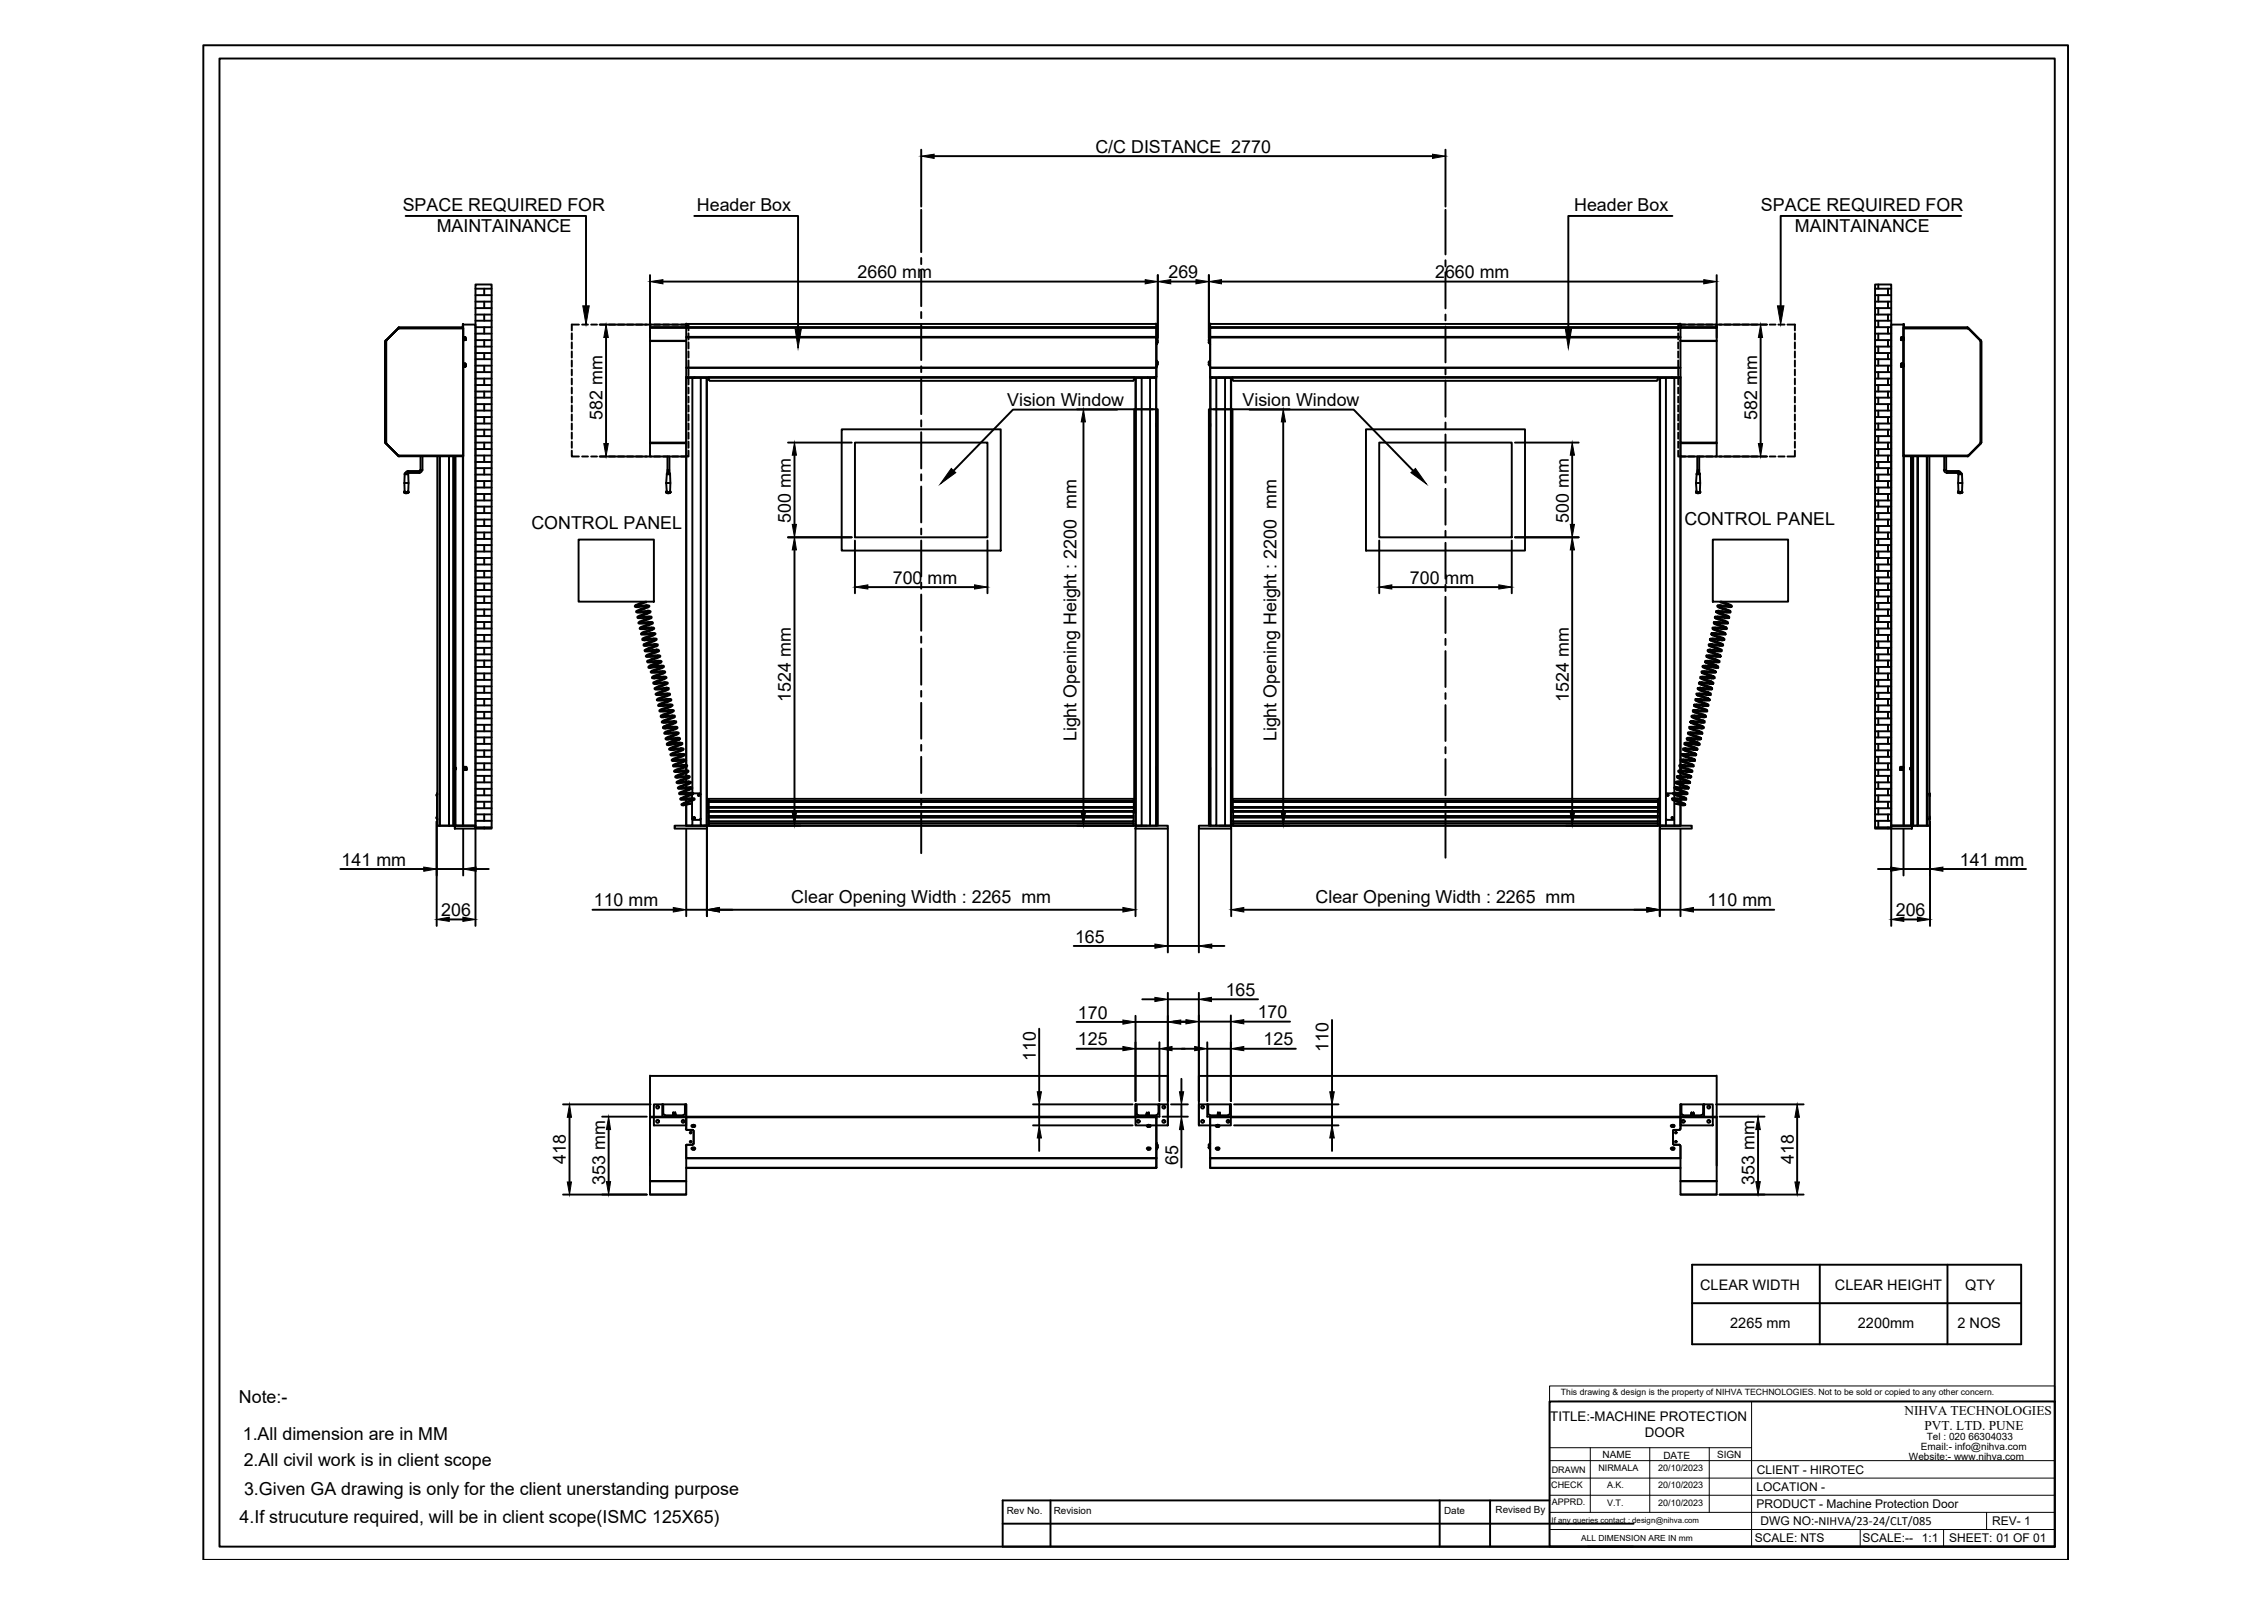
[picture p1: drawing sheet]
<svg xmlns="http://www.w3.org/2000/svg" width="297mm" height="210mm" viewBox="0 0 297 210" stroke-linecap="round" stroke-linejoin="round" font-family="sans-serif">
<defs><g id="words">
<g font-size="2.3">
<text x="143.5" y="20">C/C DISTANCE 2770</text>
<text x="52.7" y="27.6">SPACE REQUIRED FOR</text>
<text x="91.3" y="27.6">Header Box</text>
<text x="206.2" y="27.6">Header Box</text>
<text x="230.6" y="27.6">SPACE REQUIRED FOR</text>
<text x="57.2" y="30.4">MAINTAINANCE</text>
<text x="235.1" y="30.4">MAINTAINANCE</text>
<text x="112.3" y="36.4">2660 mm</text>
<text x="153" y="36.4">269</text>
<text x="188" y="36.4">2660 mm</text>
<text x="131.9" y="53.2">Vision Window</text>
<text x="162.7" y="53.2">Vision Window</text>
<text x="78.9" y="55" transform="rotate(-90 78.9 55)">582 mm</text>
<text x="230.1" y="55" transform="rotate(-90 230.1 55)">582 mm</text>
<text x="69.6" y="69.3">CONTROL PANEL</text>
<text x="103.6" y="68.5" transform="rotate(-90 103.6 68.5)">500 mm</text>
<text x="205.5" y="68.5" transform="rotate(-90 205.5 68.5)">500 mm</text>
<text x="220.6" y="68.7">CONTROL PANEL</text>
<text x="116.9" y="76.4">700 mm</text>
<text x="184.7" y="76.4">700 mm</text>
<text x="103.6" y="91.9" transform="rotate(-90 103.6 91.9)">1524 mm</text>
<text x="205.5" y="91.9" transform="rotate(-90 205.5 91.9)">1524 mm</text>
<text x="141" y="97.1" transform="rotate(-90 141 97.1)">Light Opening Height : 2200 mm</text>
<text x="167.2" y="97.1" transform="rotate(-90 167.2 97.1)">Light Opening Height : 2200 mm</text>
<text x="44.7" y="113.4">141 mm</text>
<text x="256.7" y="113.4">141 mm</text>
<text x="57.8" y="119.9">206</text>
<text x="77.8" y="118.7">110 mm</text>
<text x="103.6" y="118.2">Clear Opening Width : 2265 mm</text>
<text x="172.3" y="118.2">Clear Opening Width : 2265 mm</text>
<text x="223.6" y="118.7">110 mm</text>
<text x="248.3" y="119.9">206</text>
<text x="140.8" y="123.4">165</text>
<text x="160.5" y="130.4">165</text>
<text x="141.2" y="136.9">125</text>
<text x="141.2" y="133.4">170</text>
<text x="164.7" y="133.3">170</text>
<text x="165.5" y="136.9">125</text>
<text x="174" y="137.8" transform="rotate(-90 174 137.8)">110</text>
<text x="135.7" y="138.9" transform="rotate(-90 135.7 138.9)">110</text>
<text x="74.1" y="152.4" transform="rotate(-90 74.1 152.4)">418</text>
<text x="79.2" y="155.2" transform="rotate(-90 79.2 155.2)">353 mm</text>
<text x="154.3" y="152.5" transform="rotate(-90 154.3 152.5)">65</text>
<text x="229.8" y="155.2" transform="rotate(-90 229.8 155.2)">353 mm</text>
<text x="234.9" y="152.4" transform="rotate(-90 234.9 152.4)">418</text>
<text x="31.3" y="183.8">Note:-</text>
<text x="31.8" y="188.6">1.All dimension are in MM</text>
<text x="31.9" y="192">2.All civil work is in client scope</text>
<text x="32" y="195.7">3.Given GA drawing is only for the client unerstanding purpose</text>
<text x="31.4" y="199.4">4.If strucuture required, will be in client scope(ISMC 125X65)</text>
</g>
<g font-size="1.9">
<text x="222.7" y="168.9">CLEAR WIDTH</text>
<text x="226.6" y="173.9">2265 mm</text>
<text x="240.3" y="168.9">CLEAR HEIGHT</text>
<text x="243.3" y="173.9">2200mm</text>
<text x="256.4" y="173.9">2 NOS</text>
<text x="257.4" y="168.9">QTY</text>
</g>
<g font-size="1.7">
<text x="249.4" y="185.3">NIHVA TECHNOLOGIES</text>
<text x="203" y="186.1">TITLE:-MACHINE PROTECTION</text>
<text x="215.4" y="188.1">DOOR</text>
<text x="252" y="187.3">PVT. LTD. PUNE</text>
</g>
<g font-size="1.6">
<text x="230" y="197.4">PRODUCT - Machine Protection Door</text>
<text x="230" y="195.2">LOCATION -</text>
<text x="230.1" y="193">CLIENT - HIROTEC</text>
<text x="229.8" y="201.9">SCALE: NTS</text>
<text x="230.6" y="199.7">DWG NO:-NIHVA/23-24/CLT/085</text>
<text x="243.9" y="201.9">SCALE:--</text>
<text x="251.7" y="201.9">1:1</text>
<text x="255.3" y="201.9">SHEET: 01 OF 01</text>
<text x="260.9" y="199.7">REV- 1</text>
</g>
<g font-size="1.3">
<text x="209.9" y="191">NAME</text>
<text x="217.8" y="191">DATE</text>
<text x="224.9" y="190.9">SIGN</text>
<text x="250" y="191.1">Website:- www.nihva.com</text>
<text x="251.6" y="189.9">Email:- info@nihva.com</text>
<text x="252.3" y="188.6">Tel : 020 66304033</text>
<text x="131.9" y="198.3">Rev No.</text>
<text x="138" y="198.3">Revision</text>
<text x="189.1" y="198.3">Date</text>
<text x="195.9" y="198.2">Revised By</text>
</g>
<g font-size="1.2">
<text x="203.2" y="194.9">CHECK</text>
<text x="203.2" y="192.9">DRAWN</text>
<text x="203.2" y="197.1">APPRD.</text>
<text x="209.3" y="192.6">NIRMALA</text>
<text x="210.5" y="194.9">A.K.</text>
<text x="210.5" y="197.1">V.T.</text>
<text x="217.2" y="192.6">20/10/2023</text>
<text x="217.2" y="194.9">20/10/2023</text>
<text x="217.2" y="197.1">20/10/2023</text>
</g>
<g font-size="1.1">
<text x="204.4" y="182.7">This drawing &amp; design is the property of NIHVA TECHNOLOGIES. Not to be sold or copied to any other concern.</text>
<text x="207.1" y="201.8">ALL DIMENSION ARE IN mm</text>
</g>
<text font-size="1" x="203.2" y="199.5">If any queries contact : design@nihva.com</text>
</g></defs>
<!-- layer: 0 -->
<g fill="none" stroke="#000" stroke-width=".25">
<path d="M26.6 5.9h244.2v198.4h-244.2zM28.7 7.7h240.4v194.8h-240.4zM120.7 19.6v7.5M189.3 19.6v7.5M53.1 28.3h23.7v11.7M62.3 37.3h2.1v71.2h-2.1zM62.3 37.8h2.1M62.3 38.7h2.1M62.3 39.5h2.1M63.4 37.8v.9M63.4 39.5v.8M85.1 36v8.2"/>
<path d="M86.8 36.9h63.2M90.9 28.3h13.6v14.8M120.7 27.5v5.5M120.7 33.8v.8M120.7 35.3v4.8M122.3 20.4h65.3M151.6 36v8.3M153.3 36.9h3.3M158.3 36v8.3M160 36.9h63.1M189.3 27.5v5.8M189.3 34.1v.8"/>
<path d="M189.3 35.6v4.8M219 28.3h-13.6v14.8M224.8 36v8.2M245.6 37.3h2.1v71.2h-2.1zM245.6 37.8h2.1M245.6 38.7h2.1M245.6 39.5h2.1M246 37.3v.5M246 38.7v.8M247.3 37.8v.9M247.3 39.5v.8M256.8 28.3h-23.6v11.7"/>
<path d="M50.5 44.7v13.3zM50.5 57.9v.1M50.5 44.6h.1M50.5 44.7l1.7-1.8h8.5v16.8h-8.5l-1.7-1.7zM50.5 44.6l1.7-1.7zM50.5 58l1.7 1.8zM50.5 58h.1M50.5 44.7h.1M52.2 42.9h.1M52.2 43v-.1l-1.7 1.8h.1v13.3h-.1l1.7 1.7v-.1h8.5v-16.6M52.2 59.6v.1h8.5v-.1M52.2 43h.1"/>
<path d="M52.2 42.9v.1M55.1 59.7v1.9h.2v-1.9M57.3 59.7l-.1 44.3 .1-.1M57.6 59.7v48.4h1.2v-48.4M57.6 59.7v48.4M59.4 59.7v48.4zM59.5 59.7v48.4M59.6 59.7v40.8M60.6 42.9l.1 .1h-8.5M60.6 42.8h.1M60.6 42.9h-8.4h8.4M60.6 42.9h.1"/>
<path d="M60.6 42.5h.1M60.6 42.5l.1 .3zM60.6 59.7v48.4M60.6 42.8v.1M60.7 44.5h.1M60.7 44.3h.1M60.7 48h.1M60.7 47.8h.1M60.7 42.9l-.1 65.2M60.7 44.3v.2M60.7 44.3v.2v-.2M60.7 47.8v.2v-.2"/>
<path d="M60.7 47.8v.2M60.7 42.5h1.6v65.6h-5v-4.1M60.7 44.5v-.2v.2M60.7 44.5v-.2l.1 .2M60.7 44.3l.1 .2v-.2M60.8 44.5h.1M60.8 44.3h.1M60.8 48h.1M60.8 47.8h.1M60.8 47.8h-.1M60.8 44.3v.2v-.2M60.8 47.8l-.1 .2"/>
<path d="M60.8 47.8v.2M60.8 44.3v.2M60.9 44.5h.1M60.9 44.3h.1M60.9 48h.1M60.9 47.8h.1M60.9 44.3v.2M60.9 44.5v-.2v.2M60.9 44.3l-.1 .2M60.9 47.8v.2M60.9 47.8l-.1 .2M60.9 47.8l.1 .1"/>
<path d="M60.9 44.3l.1 .2M60.9 48v-.2l.1 .2M61 44.5h.1M61 44.3v.2M61 44.3h.1M61 48h.1M61 47.8h.1M61 47.8v.2M61 47.8v.1M61 48v-.2v.2M61 48h-.1M62.3 58h2.1"/>
<path d="M62.3 44.5h2.1M62.3 40.3h2.1M62.3 41.2h2.1M62.3 42h2.1M62.3 42.8h2.1M62.3 43.7h2.1M62.3 45.4h2.1M62.3 46.2h2.1M62.3 47h2.1M62.3 47.9h2.1M62.3 48.7h2.1M62.3 49.6h2.1"/>
<path d="M62.3 50.4h2.1M62.3 51.3h2.1M62.3 52.1h2.1M62.3 52.9h2.1M62.3 53.8h2.1M62.3 54.6h2.1M62.3 55.5h2.1M62.3 56.3h2.1M62.3 57.1h2.1M62.3 58.8h2.1M62.3 59.6h2.1M63.4 41.2v.8"/>
<path d="M63.4 42.8v.9M63.4 44.5v.9M63.4 46.2v.8M63.4 47.9v.8M63.4 49.6v.8M63.4 51.3v.8M63.4 52.9v.9M63.4 54.6v.9M63.4 56.3v.8M63.4 58v.8M63.4 59.6v.9M74.9 59v.8h.9"/>
<path d="M74.9 43.6v.9M74.9 44.8v.8M74.9 46v.8M74.9 47.2v.8M74.9 48.4v.7M74.9 49.6v.7M74.9 50.8v.7M74.9 51.9v.8M74.9 53.1v.8M74.9 54.3v.8M74.9 55.5v.8M74.9 56.6v.8"/>
<path d="M74.9 57.8v.8M75.8 42.5h-.9v.8M76.2 59.8h.8M76.2 42.5h.8M77.4 59.8h.8M77.4 42.5h.8M78.5 59.8h6.8M78.5 42.5h6.8M79.4 44.2v13.9M85.1 42.9h66.3l.1 1.3M85.1 44.6l4.8 .1zM85.1 44.7v13.3h4.8v-13.3"/>
<path d="M85.1 58h4.8M85.1 44.6v-1.7h4.8v1.7M85.1 58v1.8h4.8v-1.8M85.1 42.8v-.3h4.8v.3l-4.8 .1M85.7 59.8h.7M85.7 42.5h.7M86.9 59.8h.7M86.9 42.5h.7M87.4 59.8v2.3M87.7 59.8v2.3M88.1 59.8h.7M88.1 42.5h.7"/>
<path d="M89.2 42.5h1v.8M89.9 59.8v48.3h60.7M89.9 49.5h.1M89.9 44.1h61.5v4h-61.5M89.9 44.2h61.6M89.9 42.5v.3M89.9 42.4h-.1M89.9 42.4h61.5M90 49.5l.1-.1v.1M90.2 59v.8h-1M90.2 43.6v.9M90.2 44.8v.8"/>
<path d="M90.2 46v.8M90.2 47.2v.8M90.2 48.4v.7M90.2 49.6v.7M90.2 50.8v.7M90.2 51.9v.8M90.2 53.1v.8M90.2 54.3v.8M90.2 55.5v.8M90.2 56.6v.8M90.2 57.8v.8M90.7 49.5h-.8v58.6h.8v-.8"/>
<path d="M91 49.4v.1M91.8 49.5h.7v58.6h-.7zM91.8 49.5h-1.1v54.5M92.5 49.5v58.6M92.8 49.4h55.7M92.8 49.4v.3l.1 .1M93 49.9h55.4M103.2 58h8.3M104.1 59.6v9.1M110.2 56.2h20.9v15.9h-20.9zM112 58h17.3v12.4h-17.3zM120.7 40.9v.8"/>
<path d="M120.7 42.5v4.7M120.7 48v.7M120.7 49.5v4.7M120.7 55v.8M120.7 56.6v4.7M141.1 53.6h9.9M141.9 55.2v51.2M146.3 53.6h-13.6l-7.8 8M148.5 49.7l-.1 .1M148.5 49.4v.3M148.7 53.6v52.8M148.8 49.5h.7v58.6h-.7z"/>
<path d="M148.8 49.5v58.6M149.5 49.5h1.1M150.3 49.4v.1M150.6 49.5h.8v58.6h-.8zM151.2 49.4v.1M151.3 49.4v.1M151.4 42.4h.1M151.4 55.5h.1M151.4 55.8h.1M151.4 48.1l-61.5 .1M151.4 42.9l-61.5-.1 61.5 .1 .1 .1M151.4 43l.1 1.1"/>
<path d="M151.4 53.6h.1M151.4 42.5v.3M151.5 47.2v.8M151.5 48.1l-.1 1.3h-61.5h61.5v58.7M151.5 44.2l-.1 3.9M151.5 48.2l-.1 1.1M151.5 49.3l-.1 .1M151.5 55.5v.3M151.5 44.3h.1M151.5 48h.1M151.5 47.3l.1 .2M151.5 44.4l.1 .2"/>
<path d="M151.5 47.8h.1M151.5 47.3h.1M151.5 45h.1M151.5 44.5h.1M151.5 44.3v.7M151.5 47.3v.5M151.5 44.3v.8M151.5 53.6v54.5M151.6 47.5h.1M151.6 44.6v.3l-.1 .1M151.6 47.5v.2M151.6 47.7l-.1 .1"/>
<path d="M158.3 47.7l.1 .1M158.3 44.8l.1 .2M158.3 47.5h.1M158.3 44.6v.2M158.3 47.5v.2M158.4 47.5h.1M158.4 47.3l-.1 .2M158.4 44.4l-.1 .2M158.5 47.8h.1M158.5 47.3h.1M158.5 45h.1M158.5 44.5h.1"/>
<path d="M158.5 44.3h.1M158.5 48h.1M158.5 44.3v.7M158.5 47.3v.5M158.5 44.3v.8M158.5 53.6v54.5M158.5 55.5h.1M158.5 55.8h.1M158.5 47.2v.8M158.5 44.2v3.9h61.6M158.5 48.1l61.6 .1M158.5 48.2v1.2h61.6h-61.6v.1"/>
<path d="M158.5 42.9l61.6-.1-61.6 .1v1.2M158.5 44.2h.1M158.5 44.2v4M158.5 44.1v.1M158.5 48.2v1.2M158.5 55.5v.3M158.5 42.5v.3M158.5 44.2h61.6M158.5 49.5h.8v58.6h-.8zM158.5 49.5v58.6M158.5 53.6h.1M158.6 42.4h-.1"/>
<path d="M158.6 42.4h61.4M158.7 49.4l-.1 .1M158.8 49.4v.1M159 53.6h9.9M159.3 49.5h1.1M159.6 49.4v.1M160.4 49.5h.8v58.6h-.8zM161.2 49.5v58.6M161.3 53.6l-.1 52.8M161.4 49.4h55.7M161.4 49.4v.3l.1 .1M161.5 49.9h55.5"/>
<path d="M163.7 53.6h13.6l7.8 8M168.1 55.2v51.2M178.9 56.2h20.8v15.9h-20.8zM180.6 58h17.4v12.4h-17.4zM189.3 41.2v.8M189.3 42.8v4.7M189.3 48.3v.7M189.3 49.8v4.8M189.3 55.3v.8M189.3 56.9v4.7M198.4 58h8.4M205.9 59.6v9.1"/>
<path d="M217.1 49.7l-.1 .1M217.1 49.4v.3M217.4 49.5h.8v58.6h-.8zM217.4 49.5v58.6M218.2 49.5h1.1v54.5M219 49.4v.1M219.3 49.5h.8v58.6h-.8v-.8M219.8 59v.8h.9M219.8 43.6v.9M219.8 44.8v.8M219.8 46v.8M219.8 47.2v.8"/>
<path d="M219.8 48.4v.7M219.8 49.6v.7M219.8 50.8v.7M219.8 51.9v.8M219.8 53.1v.8M219.8 54.3v.8M219.8 55.5v.8M219.8 56.6v.8M219.8 57.8v.8M219.8 49.4v.1M219.9 49.4l.1 .1M220 42.4h.1"/>
<path d="M220.1 59.8v48.3h-60.8M220.1 49.5h.1M220.1 44.1h-61.6v.1M220.1 44.6l4.7 .1zM220.1 44.7v13.3h4.7v-13.3M220.1 58h4.7M220.1 44.6v-1.7h4.7v1.7M220.1 58v1.8h4.7v-1.8M220.1 42.5v.3M220.7 42.5h-.9v.8M221.1 59.8h.8M221.1 42.5h.8"/>
<path d="M222.3 59.8v2.3M222.3 59.8h.8M222.3 42.5h.8M222.5 59.8v2.3M223.5 59.8h.8M223.5 42.5h.8M224.7 59.8h6.7M224.7 42.5h6.7M224.8 42.9h-66.3v1.2M224.8 42.8v-.3h-4.7v.3l4.7 .1M230.6 44.2v13.9M231.8 59.8h.7"/>
<path d="M231.8 42.5h.7M232.9 59.8h.8M232.9 42.5h.8M234.1 42.5h1v.8M235.1 59v.8h-1M235.1 43.6v.9M235.1 44.8v.8M235.1 46v.8M235.1 47.2v.8M235.1 48.4v.7M235.1 49.6v.7M235.1 50.8v.7"/>
<path d="M235.1 51.9v.8M235.1 53.1v.8M235.1 54.3v.8M235.1 55.5v.8M235.1 56.6v.8M235.1 57.8v.8M245.6 58h2.1M245.6 44.5h2.1M245.6 40.3h2.1M245.6 41.2h2.1M245.6 42h2.1M245.6 42.8h2.1"/>
<path d="M245.6 43.7h2.1M245.6 45.4h2.1M245.6 46.2h2.1M245.6 47h2.1M245.6 47.9h2.1M245.6 48.7h2.1M245.6 49.6h2.1M245.6 50.4h2.1M245.6 51.3h2.1M245.6 52.1h2.1M245.6 52.9h2.1M245.6 53.8h2.1"/>
<path d="M245.6 54.6h2.1M245.6 55.5h2.1M245.6 56.3h2.1M245.6 57.1h2.1M245.6 58.8h2.1M245.6 59.6h2.1M246 40.3v.9M246 42v.8M246 43.7v.8M246 45.4v.8M246 47v.9M246 48.7v.9"/>
<path d="M246 50.4v.9M246 52.1v.8M246 53.8v.8M246 55.5v.8M246 57.1v.9M246 58.8v.8M247.3 41.2v.8M247.3 42.8v.9M247.3 44.5v.9M247.3 46.2v.8M247.3 47.9v.8M247.3 49.6v.8"/>
<path d="M247.3 51.3v.8M247.3 52.9v.9M247.3 54.6v.9M247.3 56.3v.8M247.3 58v.8M247.3 59.6v.9M249 44.5h.1M249 44.3h.1M249 44.3v.2M249 48h.1M249 47.8h.1M249 47.8v.1"/>
<path d="M249 48v-.2v.2M249 47.8v.2M249 44.3v.2zM249 44.3l.1 .2M249 48l.1-.2v.2M249 47.8v.2l.1-.2M249.1 44.5h.1M249.1 44.3h.1M249.1 48h.1M249.1 47.8h.1M249.1 44.3v.2M249.1 47.8v.2"/>
<path d="M249.1 48v-.2v.2M249.1 44.3l.1 .2M249.1 47.8l.1 .2M249.2 44.5h.1M249.2 44.3h.1M249.2 48h.1M249.2 47.8h.1M249.2 44.3v.2M249.2 47.8v.2M249.2 44.3l.1 .2M249.2 44.3v.2l.1-.2M249.2 47.8l.1 .2"/>
<path d="M249.3 44.5h.1M249.3 44.3h.1M249.3 48h.1M249.3 47.8h.1M249.3 48h-.1M249.3 47.8h-.1M249.3 47.8v.2v-.2M249.3 47.8v.2M249.3 42.8l.1 .1M249.3 42.9h8.4l1.8 1.8v13.3l-1.8 1.7h-8.4zM249.3 42.9v65.2M249.3 42.5h.1"/>
<path d="M249.3 43v16.6h8.4v.1l1.8-1.7h-.1v-13.3h.1l-1.8-1.8v.1M249.3 59.6v.1h8.4v-.1M249.3 42.5v.3zM249.3 44.3v.2M249.3 44.3v.2v-.2M249.3 42.5h-1.6v65.6h5M249.3 59.7v48.4M249.4 42.9l-.1 .1h8.4M249.4 42.8h.1M249.4 42.9h8.3zM250.4 59.7v40.8M250.5 59.7v48.4z"/>
<path d="M250.6 59.7v48.4M251.2 59.7v48.4h1.2M252.3 59.7v48.4M252.4 59.7v48.4M252.7 59.7v44.3v-.1M254.6 59.7v1.9h.3v-1.9M257.7 42.9h.1M257.7 43h.1M257.7 42.9l1.7 1.8zM257.7 42.9v.1M259.4 44.7h.1M259.4 58h.1"/>
<path d="M259.4 58l-1.7 1.8zM259.4 44.6h.1M259.5 44.7v13.3zM259.5 57.9l-.1 .1M52.9 64.5l.2 .1 .4-.1M53 64.5h.1M53 64.4h.5M53 64.5h.5h-.5M53 63.2h.5M53 64.5h.5M53 63.2v1.2M53 62.1h.5v2.3"/>
<path d="M53 62.1h.1M53 64.4h.1M53 62.1h.4M53 62.1v1.1M53.1 62.1h.1M53.1 62.1h.2M53.3 62.1h.1M53.4 62.1h.1M53.4 64.4h.1M53.4 61.7l-.3 .2v.1M53.4 61.9l-.1 .1M53.5 64.5h.1"/>
<path d="M53.5 61.7h1.4v.2h-1.4zM55 61.5l-.1 .1M55.3 61.5l-.2 .3-.2 .1M62.3 60.5h2.1M62.3 61.3h2.1M62.3 62.1h2.1M62.3 63h2.1M62.3 63.8h2.1M62.3 64.7h2.1M62.3 65.5h2.1M62.3 66.3h2.1M62.3 67.2h2.1"/>
<path d="M62.3 68h2.1M62.3 68.9h2.1M62.3 69.7h2.1M62.3 70.6h2.1M62.3 71.4h2.1M62.3 72.2h2.1M62.3 73.1h2.1M62.3 73.9h2.1M62.3 74.8h2.1M62.3 75.6h2.1M62.3 76.4h2.1M62.3 77.3h2.1"/>
<path d="M62.3 78.1h2.1M62.3 79h2.1M62.3 79.8h2.1M63.4 61.3v.8M63.4 63v.8M63.4 64.7v.8M63.4 66.3v.9M63.4 68v.9M63.4 69.7v.9M63.4 71.4v.8M63.4 73.1v.8M63.4 74.8v.8"/>
<path d="M63.4 76.4v.9M63.4 78.1v.9M63.4 79.8v.8M75.8 70.7h9.8v8.1h-9.8zM83.3 79.4l1.3-.5v-.1l-1.3 .4-.2 .2 .2 .1 1.5-.1M83.4 79.3h.3a2.35 2.35 0 0 1 1.3 0l-.1 .2-1.5 .6M84.9 79.3l-.8 .4a.94 .94 0 0 0-.8 .4l.2 .1 1.5-.1M87.2 64.5l.2 .1 .4-.1h-.5M87.2 64.5h.1M87.2 64.5h.6zM87.2 63.2h.6M87.2 63.2l.1 1.2"/>
<path d="M87.3 64.5h.1M87.3 64.4h.5M87.3 62.1h.1M87.3 64.4h.1M87.3 62.1h.5M87.3 62.1l-.1 1.1M87.4 62.1h.1M87.4 62.1h.3M87.4 61.6h.3M87.4 61.8l.1-.1 .1 .1M87.7 62.1h.1M87.8 62.1v2.3"/>
<path d="M87.8 62.1h.1M87.8 64.4h.1M87.8 64.5h.1M103.2 70.4h8.3M104.1 72v34.4M112 70.8v6.9M113.7 76.9h13.9M120.7 62.1v.8M120.7 63.7v4.7M120.7 69.2v.8M120.7 70.8v4.7M120.7 76.3v.8"/>
<path d="M120.7 77.9v4.7M129.3 70.8v6.9M180.6 70.8v6.9M182.3 76.9h14M189.3 62.4v.8M189.3 64v4.7M189.3 69.5v.8M189.3 71.1v4.7M189.3 76.6v.8M189.3 78.1v4.8M198 70.8v6.9M198.4 70.4h8.4"/>
<path d="M205.9 72v34.4M222.1 64.5l.2 .1 .4-.1h-.5M222.1 64.5h.1M222.1 64.5h.6zM222.1 63.2h.6M222.2 64.5h.1M222.2 64.4h.5M222.2 62.1l-.1 1.1 .1 1.2M222.2 62.1h.1M222.2 64.4h.1M222.2 62.1h.4M222.2 64.4h.4"/>
<path d="M222.3 61.8l.1-.1 .1 .1M222.3 62.1h.1M222.3 62.1h.2M222.3 61.6h.2M222.5 62.1h.1M222.6 62.1h.1M222.6 64.4h.1M222.6 62.1l.1 1.1M222.7 64.5h.1M222.7 63.2l-.1 1.2M224.3 70.7h9.9v8.1h-9.9zM225 79.3l1 .5a.64 .64 0 0 1 .7 .4l-1.7-.1"/>
<path d="M226.6 79.3h-1a.5 .5 0 0 0-.7 .1l1.6 .7M226.7 79.4l-1.3-.5-.1-.1h.4l.9 .4a.17 .17 0 0 1 .2 .2 .17 .17 0 0 1-.3 .1l-1.3-.1M245.6 60.5h2.1M245.6 61.3h2.1M245.6 62.1h2.1M245.6 63h2.1M245.6 63.8h2.1M245.6 64.7h2.1M245.6 65.5h2.1M245.6 66.3h2.1M245.6 67.2h2.1M245.6 68h2.1"/>
<path d="M245.6 68.9h2.1M245.6 69.7h2.1M245.6 70.6h2.1M245.6 71.4h2.1M245.6 72.2h2.1M245.6 73.1h2.1M245.6 73.9h2.1M245.6 74.8h2.1M245.6 75.6h2.1M245.6 76.4h2.1M245.6 77.3h2.1M245.6 78.1h2.1"/>
<path d="M245.6 79h2.1M245.6 79.8h2.1M246 60.5v.8M246 62.1v.9M246 63.8v.9M246 65.5v.8M246 67.2v.8M246 68.9v.8M246 70.6v.8M246 72.2v.9M246 73.9v.9M246 75.6v.8"/>
<path d="M246 77.3v.8M246 79v.8M247.3 61.3v.8M247.3 63v.8M247.3 64.7v.8M247.3 66.3v.9M247.3 68v.9M247.3 69.7v.9M247.3 71.4v.8M247.3 73.1v.8M247.3 74.8v.8M247.3 76.4v.9"/>
<path d="M247.3 78.1v.9M247.3 79.8v.8M254.6 61.5l.2 .3 .2 .1M254.8 61.5l.2 .1M255 61.7h1.5v.2h-1.5zM256.4 64.5l.2 .1 .4-.1M256.5 64.5h.1M256.5 64.4h.5M256.5 63.2h.5M256.5 64.5h.5M256.5 61.7l.3 .2v.1M256.5 61.9l.1 .1"/>
<path d="M256.5 62.1v2.3M256.5 62.1h.1M256.5 64.4h.1M256.5 62.1h.4M256.5 62.1h.5v1.1M256.6 62.1h.1M256.6 62.1h.2M256.8 62.1h.1M256.9 62.1h.1M256.9 64.4h.1M257 64.5h.1M257 64.5h-.5h.5"/>
<path d="M257 63.2v1.2M62.3 80.6h2.1M62.3 81.4h2.1M62.3 82.3h2.1M62.3 83.1h2.1M62.3 84h2.1M62.3 84.8h2.1M62.3 85.7h2.1M62.3 86.5h2.1M62.3 87.3h2.1M62.3 88.2h2.1M62.3 89h2.1"/>
<path d="M62.3 89.9h2.1M62.3 90.7h2.1M62.3 91.5h2.1M62.3 92.4h2.1M62.3 93.2h2.1M62.3 94.1h2.1M62.3 94.9h2.1M62.3 95.8h2.1M62.3 96.6h2.1M62.3 97.4h2.1M62.3 98.3h2.1M62.3 99.1h2.1"/>
<path d="M62.3 99.9h2.1M63.4 81.4v.9M63.4 83.1v.9M63.4 84.8v.9M63.4 86.5v.8M63.4 88.2v.8M63.4 89.9v.8M63.4 91.5v.9M63.4 93.2v.9M63.4 94.9v.9M63.4 96.6v.8M63.4 98.3v.8"/>
<path d="M63.4 99.9v.9M83.5 80.1l1.5-.1 .2 .1-.4 .3-1.2 .5M83.7 80.8h1.6v.1l-1.5 .7M83.9 81.5l.9-.1h.6l.1 .1-.1 .2-1.5 .6M84 82.3h.3a2.19 2.19 0 0 1 1.4 0l-.3 .2-1.3 .5M84.2 83h.3a2.35 2.35 0 0 1 1.4 0l-.3 .2-1.4 .5M84.3 83.7h.3a2.35 2.35 0 0 1 1.4 0 1.96 1.96 0 0 1-1.2 .6l-.4 .2M84.5 84.4h1.6v.1l-.1 .1-1.4 .6M84.7 85.1l1.4-.1 .2 .2-.1 .1-1.4 .6M84.8 85.9l1-.1h.6l.1 .1-.1 .1-1.5 .7M85 86.6l1-.1h.5l.2 .1-.6 .4-1.1 .4M85 80.1l-1.5 .6v.2h1.6"/>
<path d="M85.2 80.8l-.4 .2a1.95 1.95 0 0 0-1.2 .5l.1 .2 1.6-.1M85.2 87.3l1.4-.6-1.1 .3-.5 .3 .1 .1 1.6-.1M85.3 87.2h.3a2.1 2.1 0 0 1 1.4 0 .84 .84 0 0 1-.8 .5l-.8 .3M85.4 81.5l-1.3 .5a.24 .24 0 0 0-.3 .3h1.6M85.5 88h.2a2.19 2.19 0 0 1 1.4 0 1.93 1.93 0 0 1-1.2 .6l-.3 .1M85.6 82.3l-1.4 .5a.21 .21 0 0 0-.2 .1 .21 .21 0 0 0 0 .2h1.6M85.6 88.7l1.2-.1 .5 .1-.3 .2-1.3 .6M85.7 83l-1.3 .5-.3 .2a.29 .29 0 0 0 .5 .1h1.2M85.8 89.4h.3a2.35 2.35 0 0 1 1.4 0l-.2 .2-1.4 .6M85.9 83.7l-.8 .3a.94 .94 0 0 0-.8 .5l.1 .1 1.5-.1M85.9 90.1h1.7l-.1 .2-1.5 .6M86 84.5l-1.2 .5a.24 .24 0 0 0-.3 .3l1.6-.1"/>
<path d="M86.1 90.9l1.7-.1-.1 .2-1.5 .7M86.2 85.2l-1.4 .5-.2 .2a.51 .51 0 0 0 .6 .1l1-.1M86.3 91.6l.9-.1h.6l.1 .1-.1 .2-1.4 .6M86.4 85.9l-1.6 .6v.2h1.6M86.4 92.3h.3a1.65 1.65 0 0 1 1.4 .1l-.3 .2-1.3 .5M86.5 86.6l-1.4 .6-.2 .1v.1l.3 .1 .9-.3-1 .1M86.6 93h.3a2.35 2.35 0 0 1 1.4 0l-.3 .3-1.3 .5M86.7 93.8l1.7-.1v.2l-.1 .1-1.5 .6M86.8 87.2l-1.4 .6-.2 .2a.51 .51 0 0 0 .6 .1h1.1M86.9 94.5l1.7-.1v.2l-.2 .1-1.4 .6M87 88l-1.3 .5a.26 .26 0 0 0-.3 .3h1.6M87.1 95.2h1l-1 .2-.3-.1 .2-.2 1.4-.6-.4 .2a1.95 1.95 0 0 0-1.2 .6 .51 .51 0 0 0 .6 .1l1.1-.1"/>
<path d="M87.1 95.3h.2a2.19 2.19 0 0 1 1.4 0l-.2 .2-1.3 .5M87.2 88.7l-1.6 .7a.22 .22 0 0 0 .1 .2 .22 .22 0 0 0 .2 0l1.3-.1M87.2 96h.3a1.65 1.65 0 0 1 1.4 0 2.09 2.09 0 0 1-1.4 .6l-.2 .1M87.3 89.5l-.8 .2a.94 .94 0 0 0-.8 .5l.2 .1 1.5-.1M87.4 96.7h.3a2.35 2.35 0 0 1 1.4 0l-.2 .2-1.4 .6M87.5 90.2l-1.6 .7a.51 .51 0 0 0 .5 .1l1.1-.1M87.6 90.9l-.4 .2a1.95 1.95 0 0 0-1.2 .5l.1 .1h1.6M87.6 97.4l1.4-.6a2.82 2.82 0 0 0-1.5 .6l.1 .1 1.6-.1M87.7 97.3h1.7v.2h-.2l-1.4 .6M87.8 91.6l-1.3 .5a.24 .24 0 0 0-.3 .3h1.6M87.9 98h1.4l.2 .1-.1 .2-1.5 .5M88 92.3l-1.6 .7a.21 .21 0 0 0 .1 .2 .21 .21 0 0 0 .2 0l1.3-.1"/>
<path d="M88.1 98.8h.2a2.49 2.49 0 0 1 1.4 0l-.4 .3-1.2 .5M88.1 93l-1.5 .7a.15 .15 0 0 0-.1 .2 .15 .15 0 0 0 .2 0h1.5M88.2 99.5l1-.1h.5l.2 .1-.4 .3-1.2 .5M88.3 93.8l-1.3 .5a.33 .33 0 0 0-.3 .3h1.6M88.6 95.3l-1.3 .5a.24 .24 0 0 0-.3 .3h1.6M88.8 96l-1.3 .5a.26 .26 0 0 0-.3 .3h1.6M88.9 96.7l-1.6 .7v.1l.3 .1 .9-.2h-1M89.2 97.4l-1.2 .5a.24 .24 0 0 0-.3 .3l1.6-.1M89.4 98.1l-1.3 .5a.21 .21 0 0 0-.2 .1 .21 .21 0 0 0 0 .2l1.6-.1M89.5 98.8l-1.2 .5-.3 .2a.51 .51 0 0 0 .6 .2l1-.1M89.7 99.5l-1.5 .7-.1 .1h1.7M120.7 83.4v.8"/>
<path d="M120.7 84.9v4.8M120.7 90.5v.7M120.7 92v4.7M120.7 97.5v.8M120.7 99.1v4.7M189.3 83.7v.8M189.3 85.3v4.7M189.3 90.8v.7M189.3 92.3v4.7M189.3 97.8v.8M189.3 99.4v4.7M220.3 99.5l1.1 .5a.29 .29 0 0 1 .4 .4l-1.6-.1"/>
<path d="M220.4 98.8l1.1 .4a.55 .55 0 0 1 .5 .4h-1.7M220.6 98.1l1.4 .5a.18 .18 0 0 1 .2 .3 .17 .17 0 0 1-.3 0l-1.4-.1M220.7 97.4l1.5 .6a.15 .15 0 0 1 .1 .2 .15 .15 0 0 1-.3 0l-1.4-.1M220.8 97.4l1.2 .1a.3 .3 0 0 0 .5-.2l-1.1-.5h-.4v.1l1.3 .5M221 96.7l1.5 .6a.16 .16 0 0 1 .1 .3 .16 .16 0 0 1-.3 0l-.9-.2h1M221.2 96l1.1 .4a.46 .46 0 0 1 .5 .4l-.2 .1-1.5-.1M221.4 95.3l1.1 .5a.31 .31 0 0 1 .4 .3h-1.6M221.7 93.8l1.1 .5a.37 .37 0 0 1 .5 .3h-1.7M221.7 99.5h-1.6l.1 .2 1.5 .6M221.8 93l1.4 .6a.16 .16 0 0 1 .2 .2 .16 .16 0 0 1-.2 .1h-1.4M221.9 98.8l-1.4-.1a.17 .17 0 0 0-.2 .1 .17 .17 0 0 0 .2 .2l1.4 .6M222 92.3l1.2 .5a.31 .31 0 0 1 .4 .3h-1.6"/>
<path d="M222.1 98h-1.4a.16 .16 0 0 0-.3 .1 .16 .16 0 0 0 .2 .2l1.4 .5M222.2 91.6l1.1 .5a.38 .38 0 0 1 .4 .4l-1.6-.1M222.3 97.3l-1.4-.1a.19 .19 0 0 0-.3 .2 .19 .19 0 0 0 .3 .2l1.3 .5M222.3 90.9l1.4 .6a.15 .15 0 0 1 .2 .2 .15 .15 0 0 1-.3 0h-1.3M222.5 90.2l1.4 .5a.18 .18 0 0 1 .2 .2 .18 .18 0 0 1-.3 .1l-1.4-.1M222.5 96.7l-1-.1a.5 .5 0 0 0-.6 .2l1.6 .7M222.6 89.5l1.4 .5a.18 .18 0 0 1 .2 .2 .18 .18 0 0 1-.3 .1l-1.3-.1M222.7 96l-1.3-.1a.18 .18 0 0 0-.3 .1 .18 .18 0 0 0 .2 .2l1.4 .5M222.8 88.7l1.4 .6a.17 .17 0 0 1 .2 .2 .17 .17 0 0 1-.3 .1l-1.3-.1M222.9 95.2h-1l.4 .1a.69 .69 0 0 0 .8 0l-.2-.3-1.4-.5 1.4 .6a.15 .15 0 0 1 .2 .2 .15 .15 0 0 1-.2 .1l-1.5-.1M222.9 95.3l-1.4-.1a.18 .18 0 0 0-.3 0 .18 .18 0 0 0 .2 .3l1.4 .5M223 88l1.2 .5a.31 .31 0 0 1 .3 .3l-.1 .1-1.5-.1"/>
<path d="M223.1 94.5l-1.1-.1a.49 .49 0 0 0-.6 .1l.2 .2 1.4 .6M223.1 87.2l1.4 .6a.15 .15 0 0 1 .2 .2 .15 .15 0 0 1-.2 .1h-1.4M223.2 93.8l-1.1-.1a.46 .46 0 0 0-.6 .2l1.6 .7M223.2 87.3l1.3 .1a.18 .18 0 0 0 .3 0 .18 .18 0 0 0 0-.3l-1.4-.4 .2 .2 1.1 .4M223.4 93h-1.1a.49 .49 0 0 0-.6 .1l1.6 .7M223.4 86.6l1.3 .5a.34 .34 0 0 1 .3 .4h-.4l-.8-.3 1 .1M223.5 92.3l-1.3-.1a.18 .18 0 0 0-.3 0 .18 .18 0 0 0 .1 .3l1.5 .6M223.6 85.9l1.4 .5a.18 .18 0 0 1 .2 .2 .18 .18 0 0 1-.3 .1h-1.3M223.7 91.6l-1.4-.1a.17 .17 0 0 0-.3 .1 .18 .18 0 0 0 .3 .2l1.3 .6M223.8 85.2l1.4 .5a.18 .18 0 0 1 .1 .3 .18 .18 0 0 1-.3 0l-1.3-.1M223.9 90.9l-1.4-.1a.16 .16 0 0 0-.3 .1 .15 .15 0 0 0 .2 .2l1.4 .6M223.9 84.5l1.6 .6a.32 .32 0 0 1-.5 .2l-1.1-.1"/>
<path d="M224 90.1h-1.1a.39 .39 0 0 0-.6 .1l1.6 .7M224.1 83.7l1 .4a.64 .64 0 0 1 .6 .4h-1.7M224.2 89.4h-1.1a.43 .43 0 0 0-.6 .1l1.6 .7M224.2 83l1.4 .5 .2 .2a.69 .69 0 0 1-.7 .1h-.9M224.3 88.7l-1.4-.1a.17 .17 0 0 0-.2 .1 .17 .17 0 0 0 .2 .2l1.4 .6M224.4 82.3l.9 .3a.79 .79 0 0 1 .7 .5h-1.6M224.5 88l-1.4-.1a.18 .18 0 0 0-.3 .1 .18 .18 0 0 0 .3 .2l1.3 .5M224.6 81.5l1.4 .6a.18 .18 0 0 1 .1 .2 .18 .18 0 0 1-.3 .1l-1.3-.1M224.7 87.2h-1.4a.15 .15 0 0 0-.3 0 .15 .15 0 0 0 .1 .2l1.5 .6M224.7 80.8l1.4 .6a.15 .15 0 0 1 .2 .2 .15 .15 0 0 1-.2 .1l-1.4-.1M224.9 80.1l1.4 .5a.18 .18 0 0 1 .2 .3 .18 .18 0 0 1-.3 0h-1.4M225 86.6l-1.4-.1a.18 .18 0 0 0-.3 .1 .18 .18 0 0 0 .3 .2l1.3 .6"/>
<path d="M225.1 85.9l-1.4-.1a.17 .17 0 0 0-.2 .1 .17 .17 0 0 0 .2 .2l1.3 .6M225.3 85.1h-1.5a.13 .13 0 0 0-.2 .1 .13 .13 0 0 0 .2 .1l1.4 .6M225.5 84.4h-1a.64 .64 0 0 0-.7 .1l.2 .2 1.4 .5M225.6 83.7h-1a.54 .54 0 0 0-.7 .1l1.7 .7M225.8 83l-.9-.1a.74 .74 0 0 0-.8 .1l.3 .2 1.3 .5M225.9 82.3l-1.3-.1a.18 .18 0 0 0-.3 0 .18 .18 0 0 0 .2 .3l1.3 .5M226.1 81.5l-1.6-.1a.34 .34 0 0 0 .4 .4l1.1 .5M226.3 80.8l-1.5-.1a.14 .14 0 0 0-.2 .2 .14 .14 0 0 0 .2 .1l1.4 .6M226.4 80.1l-1-.1a.64 .64 0 0 0-.7 .1l.5 .3 1.2 .5M245.6 80.6h2.1M245.6 81.4h2.1M245.6 82.3h2.1"/>
<path d="M245.6 83.1h2.1M245.6 84h2.1M245.6 84.8h2.1M245.6 85.7h2.1M245.6 86.5h2.1M245.6 87.3h2.1M245.6 88.2h2.1M245.6 89h2.1M245.6 89.9h2.1M245.6 90.7h2.1M245.6 91.5h2.1M245.6 92.4h2.1"/>
<path d="M245.6 93.2h2.1M245.6 94.1h2.1M245.6 94.9h2.1M245.6 95.8h2.1M245.6 96.6h2.1M245.6 97.4h2.1M245.6 98.3h2.1M245.6 99.1h2.1M245.6 99.9h2.1M246 80.6v.8M246 82.3v.8M246 84v.8"/>
<path d="M246 85.7v.8M246 87.3v.9M246 89v.9M246 90.7v.8M246 92.4v.8M246 94.1v.8M246 95.8v.8M246 97.4v.9M246 99.1v.8M247.3 81.4v.9M247.3 83.1v.9M247.3 84.8v.9"/>
<path d="M247.3 86.5v.8M247.3 88.2v.8M247.3 89.9v.8M247.3 91.5v.9M247.3 93.2v.9M247.3 94.9v.9M247.3 96.6v.8M247.3 98.3v.8M247.3 99.9v.9M44.6 113.8h10.9M57.1 107.1l.1 .1M57.1 104.2h.1"/>
<path d="M57.2 113.8h3.5M57.2 107.1h.1M57.2 107.6v13.6M57.2 107h-.1M57.2 104l-.1 .1M57.2 107.2h.1M57.2 107h.1M57.2 104.2h.1M57.2 104.1h.1M57.2 107.2l.1 .2M57.2 104v3.2M58.8 108.1v-48.4v48.4h.6"/>
<path d="M59.4 108.1v-48.4l.1 48.4M59.5 108.1h.1v-7.3v7.3M59.6 100.6h.1M59.6 100.7h.1M59.6 108.1h2.7v.4h-2.7zM59.6 100.5v-40.8v40.8M59.6 108.1h.1M59.6 100.6h-.1l.1 .1M59.6 100.6v.1M59.6 100.8v7.3h1M59.7 100.7h.1M60.7 100.5h.1"/>
<path d="M60.7 108.5v6.1M60.7 100.8h.1M60.8 100.8h.1M60.8 100.5h.1M60.9 100.8h.1M60.9 100.5h.1M61 100.8h.1M61 100.5h.1M61.1 100.8h.1M61.1 100.5h.1M61.1 100.5v.3M62.3 100.8h2.1"/>
<path d="M62.3 101.6h2.1M62.3 102.4h2.1M62.3 103.3h2.1M62.3 104.1h2.1M62.3 105h2.1M62.3 105.8h2.1M62.3 106.6h2.1M62.3 107.5h2.1M62.3 108.3h2.1M62.3 108.5v12.7M62.4 113.8h1.6M63.4 101.6v.8"/>
<path d="M63.4 103.3v.8M63.4 105v.8M63.4 106.6v.9M63.4 108.3v.2M77.6 119.1h10.6M88.3 108.1h4.3v.4h-4.3zM88.3 100.2h.3a2.1 2.1 0 0 1 1.4 0 .84 .84 0 0 1-.8 .5l-.8 .3M88.5 101h.3a2.1 2.1 0 0 1 1.4 0l-.3 .2-1.3 .5M88.7 101.7l1.1-.1h.5v.1l-.1 .2-1.5 .6M88.9 102.4h1.6a.46 .46 0 0 1-.6 .4l-1 .4M89 103.1l1.5-.1 .2 .2-.4 .3-1.2 .4M89.2 103.9l1.6-.1v.2l-1.6 .6"/>
<path d="M89.3 104.6l1-.1h.6l.1 .1a.84 .84 0 0 1-.8 .4l-.8 .4M89.8 100.5v.3M89.9 100.8h.1M89.9 100.5h.1M89.9 100.2l-.8 .4a1.14 1.14 0 0 0-.8 .4l.1 .1 1.6-.1M89.9 119.1h2.7M89.9 108.5v11.5M90 101l-1.6 .7a.29 .29 0 0 0 .5 .1h1.2M90.2 101.7l-1.3 .5a.23 .23 0 0 0-.3 .3h1.7M90.3 102.4l-1.2 .6-.3 .2a.51 .51 0 0 0 .6 .1l1-.1M90.5 103.2l-1.5 .6-.1 .2 1.7-.1M90.6 104v3.2"/>
<path d="M90.6 107.2l.1 .1M90.7 103.9l-1.2 .5a.28 .28 0 0 0-.4 .3l1.7-.1M90.7 103.9l-.1 .1M90.8 103.9h.8l.1 .1M90.8 107.4h.9M90.8 104.6l-1.2 .5-.4 .3 .3 .1 1-.3-1 .1M90.9 107.1h.1M91.5 104.1h.1zM91.5 104.1h.1M91.7 107.2l-.1 .1M92.6 106.4h.1M92.6 108.5v11.5"/>
<path d="M92.6 104.6l.1 .1M92.7 105h.1v1h-.1zM92.7 106.3l-.1 .1M92.8 104.7v.3M92.8 106v.3M92.8 106.2l55.7 .1zM92.8 105h55.7v.7h-55.7zM92.8 104.6h55.7v.4h-55.7zM92.8 104.9h55.7zM92.8 104.9h.1M92.8 106.3h55.7v.5h-55.7zM92.8 106.3h55.7"/>
<path d="M92.8 106.8v.3h55.7v-.3M92.8 107.1v.5h55.7v-.5M92.8 106.3h.1M92.8 107.8v-.2h55.7v.2M92.8 107.6h.1M92.8 107.8v.3h55.7v-.3M92.8 108.1h.1M92.8 107.8h55.7M94.2 119.1h52.9M120.7 104.6v.8M120.7 106.2v5.5M148.5 106.3h.1"/>
<path d="M148.5 107.6h.1M148.5 108.1h.1M148.5 105.7h-55.7h55.7M148.5 105h.1v1h-.1M148.5 105.7h-55.7v.5M148.5 105v1.2M148.5 106.3l.2 .1M148.5 106v.3v-52.7h3.1v54.5M148.7 104.6l-.2 .1v.3M148.7 104.6h.1M148.7 108.1h4.3v.4h-4.3zM148.7 108.5v11.5"/>
<path d="M151.4 100.5h.1M151.4 100.8h.1M151.5 100.5v.3M153 108.5v16.2M157 108.1h4.2v.4h-4.2zM157 108.5v16.2M158.5 100.5h.1M158.5 100.8h.1M158.5 100.5v.3M161.2 108.5v11.5M161.3 104.6l.1 .1M161.4 106.3l-.1 .1"/>
<path d="M161.4 105.7h55.8h-55.8M161.4 106.2l55.8 .1zM161.4 105h55.8v.7h-55.8zM161.4 105h55.8M161.4 104.9h55.8zM161.4 105v-.4h55.8v.4M161.4 105h-.1v1h.1M161.4 104.7v1.6v-52.7h-3.1v54.5M161.4 105.7h55.8v.6M161.5 106.3h55.6v.5h-55.6zM161.5 106.3h55.6M161.5 106.8v.3h55.6v-.3"/>
<path d="M161.5 107.1v.5h55.6v-.5M161.5 106.3h.1M161.5 107.8v-.2h55.6v.2M161.5 107.6h.1M161.5 107.8v.3h55.6v-.3M161.5 108.1h.1M161.5 107.8h55.6M162.9 119.1h52.8M189.3 104.9v.8M189.3 106.5v5.8M217.1 106.3h.1M217.1 107.6h.1"/>
<path d="M217.1 108.1h.1M217.2 104.9h.1M217.2 105h.1v1h-.1zM217.2 106.3l.1 .1M217.3 104.6l-.1 .1v.3M217.3 104.6h.1M217.3 106.4h.1M217.4 108.1h4.2v.4h-4.2zM217.4 108.5v11.5M217.4 119.1h2.7M218.2 107.2l.1 .1M218.3 103.9l-.1 .1"/>
<path d="M218.3 103.9h.8l.1 .1M218.3 107.4h.9M218.4 104.1v.1zM218.4 104.2h.1M218.4 104.1h.1M219 107.1h.1zM219 107.1h.1M219.1 107.1h.1M219.1 104.6l1.5 .6a.11 .11 0 0 1 .1 .1 .11 .11 0 0 1-.1 .2l-1.1-.3 1 .1M219.2 107.2l-.1 .1M219.3 103.9l1.2 .5a.22 .22 0 0 1 .3 .1 .22 .22 0 0 1 0 .2l-1.6-.1M219.3 104v3.2"/>
<path d="M219.5 103.2l1.1 .4a.3 .3 0 0 1 .4 .4l-1.6-.1M219.6 102.4l1.3 .6a.18 .18 0 0 1 .3 .2 .18 .18 0 0 1-.3 .1l-1.4-.1M219.8 101.7l1.3 .5a.19 .19 0 0 1 .2 .1 .19 .19 0 0 1-.1 .3l-1.5-.1M219.9 101l1.2 .4a.44 .44 0 0 1 .4 .4h-1.7M220.1 100.8h.1M220.1 100.5h.1M220.1 100.2l1.3 .6a.18 .18 0 0 1 .3 .2 .18 .18 0 0 1-.3 .1l-1.4-.1M220.1 108.5v11.5M220.1 100.5v.3M220.6 104.6l-1.5-.1a.13 .13 0 0 0-.1 .2 .13 .13 0 0 0 .2 .1l1.4 .6M220.8 103.9l-1.6-.1a.11 .11 0 0 0-.1 .1 .11 .11 0 0 0 .1 .1l1.5 .6M220.9 103.1h-1.5a.19 .19 0 0 0 0 .2 .19 .19 0 0 0 .2 .1l1.3 .5"/>
<path d="M221.1 102.4h-1a.5 .5 0 0 0-.6 .1l1.6 .7M221.3 101.7l-1.2-.1a.32 .32 0 0 0-.5 .2l1.6 .7M221.4 101l-1.4-.1a.15 .15 0 0 0-.2 .2 .15 .15 0 0 0 .2 .1l1.4 .5M221.6 100.2h-1.3a.18 .18 0 0 0-.3 0 .18 .18 0 0 0 .1 .3l1.4 .5M221.8 119.1h10.6M245.6 100.8h2.1M245.6 101.6h2.1M245.6 102.4h2.1M245.6 103.3h2.1M245.6 104.1h2.1M245.6 105h2.1M245.6 105.8h2.1"/>
<path d="M245.6 106.6h2.1M245.6 107.5h2.1M245.6 108.3h2.1M246 113.8h1.6M246 100.8v.8M246 102.4v.9M246 104.1v.9M246 105.8v.8M246 107.5v.8M247.3 101.6v.8M247.3 103.3v.8M247.3 105v.8"/>
<path d="M247.3 106.6v.9M247.3 108.3v.2M247.7 108.1h2.7v.4h-2.7zM247.7 108.1h1.6M247.7 108.5v12.7M248.8 100.8h.1M248.8 100.5v.3M248.9 100.8h.1M248.9 100.5h.1M249 100.8h.1M249 100.5h.1M249.1 100.8h.1"/>
<path d="M249.1 100.5h.1M249.2 100.8h.1M249.2 100.5h.1M249.3 100.8h.1M249.3 100.5h.1M249.3 108.5v6.1M249.3 113.8h3.5M249.3 108.1h1v-7.3l.1 7.3M250.3 100.7h.1M250.3 100.5v-40.8v40.8M250.3 108.1h.1M250.3 100.6h.1"/>
<path d="M250.3 100.6h-.1l.1 .1M250.3 100.6v.1M250.4 100.8v7.3h.1M250.4 108.1h.1M250.4 100.6h.1M250.4 100.7h.1M250.5 108.1v-48.4l.1 48.4M250.6 108.1h.6v-48.4v48.4M252.4 108.1h.3M252.7 104v4.1M252.7 107.2h.1M252.7 107h.1"/>
<path d="M252.7 104l.1 .1M252.7 104.2h.1M252.7 104.1h.1M252.7 107.2v.2M252.7 104v3.2M252.8 107.1l-.1 .1M252.8 107.6v13.6M252.8 104.2h-.1M254.5 113.8h10.8M58.8 120.4h1.8M136.1 134.7v8.3M140.6 123.9h10.7"/>
<path d="M141 137.3h6.1M141 133.8h6.1M148.7 137.3h3.1M148.7 133v11.2M148.7 133.8h4.3M149.6 130.9h1.7M151.8 136.5v7.7M153 130v17.3M153 130.9h4M153 123.9h4M153.5 137.3h3M153.7 133.8h1.6"/>
<path d="M154.6 133.8h1.7M157 130v17.3M157 133.8h4.2M158.1 136.5v7.7M158.1 137.3h3.1M158.7 130.9h6.1M158.7 123.9h1.7M161.2 133v11.2M162.9 137.3h6.8M162.9 133.8h6.1M174.5 133.6v9.4M249.3 120.4h1.8"/>
<path d="M73.7 156.4h11M73.7 144.6h11.5M74.6 146.3v8.5M78.9 146.2h5.8M79.7 147.9v6.8M85.1 146.3v8.3h4.8v-4.6v1.6h61.5v-5.3M85.1 146.3h4.8v1.6M85.1 154.6h4.8M85.1 154.7v1.7h4.8v-1.7M85.1 156.4h4.8M85.1 140.8v11.8M85.2 140.9h67.7"/>
<path d="M85.6 144.6h4.3v2.8h-4.3zM86.8 144.6l.1 1.2M86.8 144.6h-.1v1.6h3.2M86.9 145.8v.1l.2 .1M87.1 146.1h2.4M88.2 146h.1M88.2 146v.1M88.2 146.1h.1M88.2 146.2h.1M88.2 145.8h.1M88.2 145.9h.1M88.2 146.1v.1"/>
<path d="M88.2 145.9h.2M88.2 145.8h.2M88.2 145.9v.1M88.3 146h.1M88.4 145.9h.1M88.4 145.8h.1M88.4 146.2h.1M88.4 146.1h.1M88.4 146h.1M88.4 145.8v.1M88.4 146v.1M88.4 145.9v.1"/>
<path d="M89.7 145.8l-.1 .1-.1 .1M89.7 145.8v-1.1l.2-.1v1.6M89.8 147.8l.1 .1M89.8 147.8l.1 .2h.8M89.9 146.2l-4.8 .1h66.3M89.9 146.2l61.5 .1zM89.9 146.2v.1M90.7 150.5l-.1-.2h.2a.15 .15 0 0 1 .2 0 .15 .15 0 0 1 0 .2M90.7 147.6h.1M90.7 150.5h.1M90.7 148l.1 .1M90.7 147.3l-.1 .1 .1 .1"/>
<path d="M90.7 149.9h-.8l-.1 .1M90.7 147.5h.2M90.7 147.3h.2M90.7 150.5h.2M90.8 150.4v.1M90.8 149.8l-.1 .1M90.8 148.1v1.7M90.9 147.3l.2 .1-.1 .1M90.9 147.6h.1M90.9 150.5h.1M135.3 144.6h13M135.3 147.4h13"/>
<path d="M136.1 144.6v2.8M136.1 149v1.7M148.7 144.6h4.3v2.8h-4.3zM148.8 144.6v.1M148.8 144.6h-.1v1.6h3.1v-1.6M148.8 145.8l.1 .1 .2 .1M148.9 144.7v1.1M149.1 146.1h2.4M150.2 145.8h.1M150.2 145.9h.1M150.2 146h.1M150.2 146.1h.1"/>
<path d="M150.2 146.2h.1M150.2 146.1v.1M150.2 146v.1M150.2 146h.2M150.2 145.8h.3M150.3 147.6h.1M150.3 150.5h.1M150.3 150.5h.2M150.3 147.5h.2M150.3 147.3h.2M150.4 147.3l-.2 .1 .1 .1M150.5 146.2h.1"/>
<path d="M150.5 146.1h.1M150.5 146h.1M150.5 145.9h.1M150.5 145.8v.1M150.5 145.8h.1M150.5 146.1v.1M150.5 145.9l-.3 .1M150.5 145.9v.1M150.5 150.3a.15 .15 0 0 0-.2 0 .15 .15 0 0 0 0 .2M150.5 150.4v.1M150.6 147.3l.1 .1-.1 .1M150.6 150.3l.1 .1-.1 .1"/>
<path d="M150.6 147.6h.1M150.6 150.5h.1M151.4 146.2v.1M151.4 151.6l-61.5 .1M151.4 146.3v.2M151.5 150.5h.1M151.5 151.6l-.1 1.3h-61.5M151.5 152.9l-.1 .1h-61.5M151.5 146.5l-.1 5.1M151.5 151.7l-.1 1.2M151.5 149.7v.8M151.5 149.8l.1 .2"/>
<path d="M151.5 150.4h.1M151.5 149.9h.1M151.5 149.8h.1M151.5 149.8v.7M151.5 149.9v.5M151.6 150v.2M151.6 150.2l-.1 .2M151.7 145.8l-.1 .1-.2 .1M151.7 144.7v1.1M151.7 144.6v.1M152.3 146.2h3.3M153.4 144.6h2.2"/>
<path d="M154.7 141.3v1.7M154.7 144.6v1.6M154.7 147.9v5M157 144.6h4.2v2.8h-4.2zM157.1 140.9h67.6M158.2 144.6v1.2M158.2 144.6h-.1v1.6h3.1v-1.6l-.1 .1v1.1M158.2 145.8l.1 .1 .2 .1M158.3 150.2l.1 .2M158.3 150v.2M158.4 149.8l-.1 .2M158.5 150.4h.1"/>
<path d="M158.5 149.9h.1M158.5 150.5h.1M158.5 149.8h.1M158.5 149.8v.7M158.5 149.9v.5M158.5 146.3v5.3h61.6v-1.6v4.6h4.7v-8.3M158.5 151.6l61.6 .1M158.5 151.7v1.2h61.6M158.5 151.7v1.3h61.6M158.5 146.3h.1M158.5 146.3v5.4M158.5 149.7v.8"/>
<path d="M158.5 146.1h2.4M158.6 146.2l61.4 .1zM158.6 146.2h-.1l.1 .1M159.3 147.3l-.1 .1 .1 .1M159.3 150.3l-.1 .1 .1 .1M159.3 150.3h.3M159.3 147.6h.1M159.3 147.3h.1M159.3 150.5h.1M159.4 150.5h.2M159.4 147.5h.2M159.4 147.3h.2"/>
<path d="M159.4 150.4v.1M159.5 146.2h.1M159.5 146.1h.1M159.5 146h.1M159.5 145.9h.1M159.5 145.8v.1M159.5 145.8h.1M159.5 145.8h.2M159.5 146.1v.1M159.5 145.9v.1M159.6 146h.2M159.6 147.6h.1"/>
<path d="M159.6 147.3h.1M159.6 150.5h.1M159.6 147.3l.1 .1-.1 .1M159.6 150.3l.1 .1-.1 .1M159.7 145.9l.1 .1M159.8 145.8h.1M159.8 145.9h-.3M159.8 146h.1M159.8 146.1h.1M159.8 146.2h.1M159.8 146.1v.1M159.8 146v.1"/>
<path d="M161.1 145.8l-.1 .1-.2 .1M161.6 144.6h13.7M161.6 147.4h13.7M174.5 144.6v2.8M174.5 149v1.7M218.9 147.3l-.1 .1 .1 .1M218.9 150.3l-.1 .1 .1 .1M218.9 147.6h.1M218.9 147.3h.1M218.9 150.5h.1M218.9 150.3h.1M219 147.5h.2"/>
<path d="M219 147.3h.2M219 150.3h.2M219 150.5h.2M219.1 148.1v1.7l.1 .1M219.2 147.6h.1M219.2 150.5h.1M219.2 150.4v.1M219.2 148l-.1 .1M219.2 147.3l.1 .1-.1 .1M219.2 150.3l.1 .1-.1 .1M219.2 149.9h.8M219.2 148h.8"/>
<path d="M219.9 149.9l.1 .1M220 146.2v.1M220 147.8l-.1 .1M220 147.8l-.1 .2M220.1 146.2l4.7 .1h-66.3M220.1 154.6h4.7M220.1 154.7v1.7h4.7v-1.7M220.1 156.4h4.7M220.1 144.6h4.2v2.8h-4.2zM220.2 145.8v-1.1l-.1-.1v1.6M220.2 145.8l.1 .1 .2 .1M220.5 146.1h2.3"/>
<path d="M221.5 146.2h.1M221.5 146.1h.1M221.5 146h.1M221.5 145.9h.1M221.5 145.8v.1M221.5 145.8h.1M221.5 145.8h.3M221.5 146v.1M221.7 145.9h.1M221.7 146h.1M221.8 146h.1M221.8 146v.1"/>
<path d="M221.8 146.1h.1M221.8 146.2h.1M221.8 145.9l-.3 .1M221.8 145.8h.1M221.8 145.9h.1M221.8 146.1v.1M221.8 145.9v.1M223.1 145.8l-.1 .1-.2 .1M223.1 144.6v1.2M223.1 144.6l.1 1.6h-3.1M224.7 144.6h11.5M224.8 146.3h-4.7v1.6"/>
<path d="M224.8 140.8v11.8M225.2 146.2h5.9M225.2 156.4h11M230.3 147.9v6.8M235.4 146.3v8.5M221.6 165.6h43.1v10.4h-43.1zM221.6 170.6h43.1M238.3 165.6v10.4M255.1 165.6v10.4M131.3 199.5h82.7M137.6 196.5v6M188.6 196.5v6"/>
<path d="M195.2 196.5v6M202.9 183.5h66.2v19h-66.2zM202.9 196.5h-71.6v6h82.7M207.9 202.5h61.2"/>
<circle cx="59.6" cy="100.6" r=".15"/>
<circle cx="90.9" cy="107.1" r=".11"/>
<circle cx="91.5" cy="104.1" r=".11"/>
<circle cx="218.4" cy="104.1" r=".11"/>
<circle cx="219" cy="107.1" r=".11"/>
<circle cx="250.3" cy="100.6" r=".15"/>
<circle cx="86.1" cy="145" r=".19"/>
<circle cx="86.1" cy="146.8" r=".19"/>
<circle cx="89.5" cy="146.8" r=".19"/>
<circle cx="90.4" cy="148.3" r=".11"/>
<circle cx="90.4" cy="149.5" r=".11"/>
<circle cx="90.8" cy="147.4" r=".06"/>
<circle cx="90.8" cy="150.4" r=".06"/>
<circle cx="149.1" cy="146.8" r=".19"/>
<circle cx="150.4" cy="150.4" r=".06"/>
<circle cx="150.4" cy="147.4" r=".06"/>
<circle cx="152.4" cy="145" r=".19"/>
<circle cx="152.4" cy="146.8" r=".19"/>
<circle cx="157.5" cy="145" r=".19"/>
<circle cx="157.5" cy="146.8" r=".19"/>
<circle cx="159.5" cy="147.4" r=".06"/>
<circle cx="159.5" cy="150.4" r=".06"/>
<circle cx="160.8" cy="146.8" r=".19"/>
<circle cx="219.1" cy="147.4" r=".06"/>
<circle cx="219.1" cy="150.4" r=".06"/>
<circle cx="219.5" cy="149.5" r=".11"/>
<circle cx="219.5" cy="148.3" r=".11"/>
<circle cx="220.5" cy="146.8" r=".19"/>
<circle cx="223.8" cy="146.8" r=".19"/>
<circle cx="223.8" cy="145" r=".19"/>
</g>
<g fill="#000" stroke="#000" stroke-width=".13">
<path d="M85.1 36.9l1.7-.3v.6zM120.7 20.4l1.6-.2v.5zM150 36.6l1.6 .3-1.6 .3zM151.6 36.9l1.7-.3v.6zM156.6 36.6l1.7 .3-1.7 .3zM158.3 36.9l1.7-.3v.6zM187.6 20.2l1.7 .2-1.7 .3zM223.1 36.6l1.7 .3-1.7 .3zM76.3 40h.9l-.4 2.5zM79.1 58.1h.6l-.3 1.7zM79.4 42.5l.3 1.7h-.6zM104.1 58l.2 1.6h-.5z"/>
<path d="M104.1 43.1h.8l-.4 2.5zM141.9 53.6l.3 1.6h-.6zM168.1 53.6l.3 1.6h-.6zM205.9 58l.3 1.6h-.5zM205 43.1h.8l-.4 2.5zM230.3 58.1h.5l-.2 1.7zM230.6 42.5l.2 1.7h-.5zM232.8 40h.8l-.4 2.5zM103.8 68.7h.5l-.2 1.7zM104.1 70.4l.2 1.6h-.5zM112 76.9l1.7-.3v.5zM124.6 61.3l.6 .6-2.1 1.5z"/>
<path d="M127.6 76.6l1.7 .3-1.7 .2zM180.6 76.9l1.7-.3v.5zM184.8 61.9l.6-.6 1.4 2.1zM196.3 76.6l1.7 .3-1.7 .2zM205.7 68.7h.5l-.3 1.7zM205.9 70.4l.3 1.6h-.5zM55.5 113.5l1.7 .3-1.7 .3zM60.7 113.8l1.7-.3v.6zM88.2 118.8l1.7 .3-1.7 .3zM92.6 119.1l1.6-.3v.6zM103.8 106.4h.5l-.2 1.7zM141.6 106.4h.6l-.3 1.7z"/>
<path d="M147.1 118.8l1.6 .3-1.6 .3zM161.2 119.1l1.7-.3v.6zM167.8 106.4h.6l-.3 1.7zM205.7 106.4h.5l-.3 1.7zM215.7 118.8l1.7 .3-1.7 .3zM220.1 119.1l1.7-.3v.6zM247.6 113.5l1.7 .3-1.7 .3zM252.8 113.8l1.7-.3v.6zM57.2 120.4l1.6-.3v.6zM60.6 120.1l1.7 .3-1.7 .3zM147.1 137l1.6 .3-1.6 .3zM147.1 133.6l1.6 .2-1.6 .3z"/>
<path d="M151.3 130.6l1.7 .3-1.7 .2zM151.3 123.6l1.7 .3-1.7 .3zM151.8 137.3l1.7-.3v.6zM153 133.8l1.6-.2v.5zM155.3 133.5l1.7 .3-1.7 .3zM156.5 137l1.6 .3-1.6 .3zM157 130.9l1.7-.3v.5zM157 123.9l1.7-.3v.6zM161.2 137.3l1.7-.3v.6zM161.2 133.8l1.7-.3v.6zM247.7 120.4l1.6-.3v.6zM251.1 120.1l1.7 .3-1.7 .3z"/>
<path d="M74.6 144.6l.2 1.7h-.5zM74.3 154.8h.5l-.2 1.6zM79.4 154.7h.6l-.3 1.7zM79.7 146.2l.3 1.7h-.6zM85.1 140.9h.1zM136.1 147.4l.3 1.6h-.6zM135.8 143h.6l-.3 1.6zM154.5 143h.5l-.3 1.6zM154.7 146.2l.3 1.7h-.5zM174.5 147.4l.3 1.6h-.6zM174.2 143h.6l-.3 1.6zM224.7 140.9h.1z"/>
<path d="M230 154.7h.5l-.2 1.7zM230.3 146.2l.2 1.7h-.5zM235.4 144.6l.3 1.7h-.6zM235.1 154.8h.6l-.3 1.6z"/>
</g>
<g fill="none" stroke="#000" stroke-width=".13">
<path d="M202.9 181.5h66.2v2h-66.2zM202.9 198h66.2M202.9 195.8h66.2M202.9 193.5h66.2M202.9 191.3h66.2M202.9 183.5v19M202.9 189.6h26.5M204 183.5h65.1M208.3 189.6v8.4M216.1 189.6v8.4M223.9 189.6v8.4M229.4 183.5v19"/>
<path d="M260.2 198v2.3M202.9 200.3h66.2M243.6 200.3v2.2M254.6 200.3v2.2"/>
</g>
<g fill="none" stroke="#000" stroke-width=".17">
<path d="M83.4 79.3l-.1 .1M84.5 78.8l.1 .1M84.9 79.3v.1h-.1M225 79.3v.1h.2M225.4 78.8l-.1 .1M226.6 79.3l.1 .1M83.5 80.1h-.1M83.7 80.8l-.1 .1M83.9 81.5h-.2l.1 .1M84 82.3h-.1M84.2 83h-.1M84.3 83.7h-.1"/>
<path d="M84.5 84.4l-.1 .1M84.7 85.1h-.2l.1 .1M84.8 85.9h-.1h.1M85 86.6h-.1v.1M85 80.1h.1M85.1 87.3l-.1 .1M85.2 80.8l-.1 .1M85.3 87.2l-.1 .1M85.4 81.5l-.1 .1M85.5 88h-.1M85.6 82.3h-.2M85.6 88.7h.1"/>
<path d="M85.7 83v.1h-.1M85.8 89.4h-.1v.1M85.9 83.7v.1h-.1M85.9 90.1v.1M86 84.5h-.1M86.1 90.9l-.1-.1v.1M86.2 85.2h-.1M86.3 91.6h-.2l.1 .1M86.4 85.9h-.2M86.4 86.7h.1M86.4 92.3v.1M86.5 86.6l-.1 .1"/>
<path d="M86.6 93l-.1 .1M86.7 93.8h.1M86.8 87.2v.1h-.1M86.9 94.5l-.1 .1M87 88v.1h-.1M87.1 95.2h-.1v.1h.1M87.2 88.7v.1h-.2M87.2 96h.1M87.3 89.5h-.1M87.4 96.7h-.1M87.5 90.2h-.1M87.5 97.4v.1"/>
<path d="M87.6 90.9h-.1M87.7 97.3l-.1 .1M87.8 91.6l-.1 .1M87.9 98h-.1v.1M88 92.3v.1h-.2M88.1 98.8h-.2M88.1 93v.1h-.1M88.2 99.5h-.1v.1M88.3 93.8l-.1 .1M88.4 94.5l-.1 .1M88.6 95.3h-.1M88.8 96v.1h-.2"/>
<path d="M88.9 96.8v.1M88.9 96.7v.1h-.1M89.2 97.4h.1M89.4 98.1h-.1M89.5 98.8h.1M89.7 99.5l-.1 .1M220.3 99.5v.1M220.4 98.8h.1M220.6 98.1h.1M220.7 97.4h.1M221 96.7v.1h.1M221.1 96.8l-.1 .1"/>
<path d="M221.2 96v.1h.1M221.4 95.3h.1M221.5 94.5l.1 .1M221.7 93.8v.1h.1M221.7 99.5h.2v.1M221.8 93v.1h.2M221.9 98.8h.1M222 92.3v.1h.1M222.1 98l.1 .1M222.2 91.6l.1 .1M222.3 97.3v.1M222.3 90.9h.1"/>
<path d="M222.4 97.4h.1v.1M222.5 90.2h.1M222.5 96.7h.2M222.6 89.5h.2M222.7 96h.1M222.8 88.7v.1h.1M222.9 95.2l.1 .1h-.1M223 88l.1 .1M223.1 94.5v.1M223.1 87.2v.1h.1M223.2 93.8h.1M223.4 93l.1 .1"/>
<path d="M223.4 86.6l.2 .1M223.5 86.7h-.1M223.5 92.3l.1 .1M223.6 85.9h.1M223.7 91.6h.1v.1M223.8 85.2h.1M223.9 90.9v-.1v.1M223.9 84.5h.1M224 90.1h.1v.1M224.1 83.7v.1h.1M224.2 89.4h.1v.1M224.2 83v.1h.2"/>
<path d="M224.3 88.7h.1M224.4 82.3h.1M224.5 88h.1M224.6 81.5l.1 .1M224.7 87.2v.1M224.7 80.8l.1 .1M224.8 87.3l.1 .1M224.9 80.1h.1M225 86.6h.1l-.1 .1M225.1 85.9h.2h-.1M225.3 85.1l.1 .1M225.5 84.4l.1 .1"/>
<path d="M225.6 83.7h.1M225.8 83h.1M225.9 82.3h.1M226.1 81.5h.1v.1M226.3 80.8l.1 .1M226.4 80.1h.1M88.3 100.2v.1M88.5 101h-.1M88.7 101.7h-.1M88.9 102.4h-.2v.1M89 103.1h-.1v.1M89.2 103.9l-.1-.1v.1"/>
<path d="M89.3 104.6h-.1M89.5 105.3l-.1 .1M89.9 100.2v.1h-.1M90 101h.1M90.2 101.7v.1h-.1M90.3 102.4v.1M90.5 103.2h-.1M90.7 103.9h-.1M90.8 104.6v.1v-.1M219.1 104.6v.1l.1-.1M219.3 103.9h.1M219.5 103.2h.1"/>
<path d="M219.6 102.4l.1 .1M219.8 101.7v.1M219.9 101h.1M220.1 100.2l-.1 .1h.2M220.5 105.3l.1 .1M220.6 104.6h.1M220.8 103.9l.1-.1v.1M220.9 103.1h.2v.1M221.1 102.4h.1v.1M221.3 101.7h.1M221.4 101h.1M221.6 100.2l.1 .1"/>
</g>
<use href="#words"/>
</svg>
